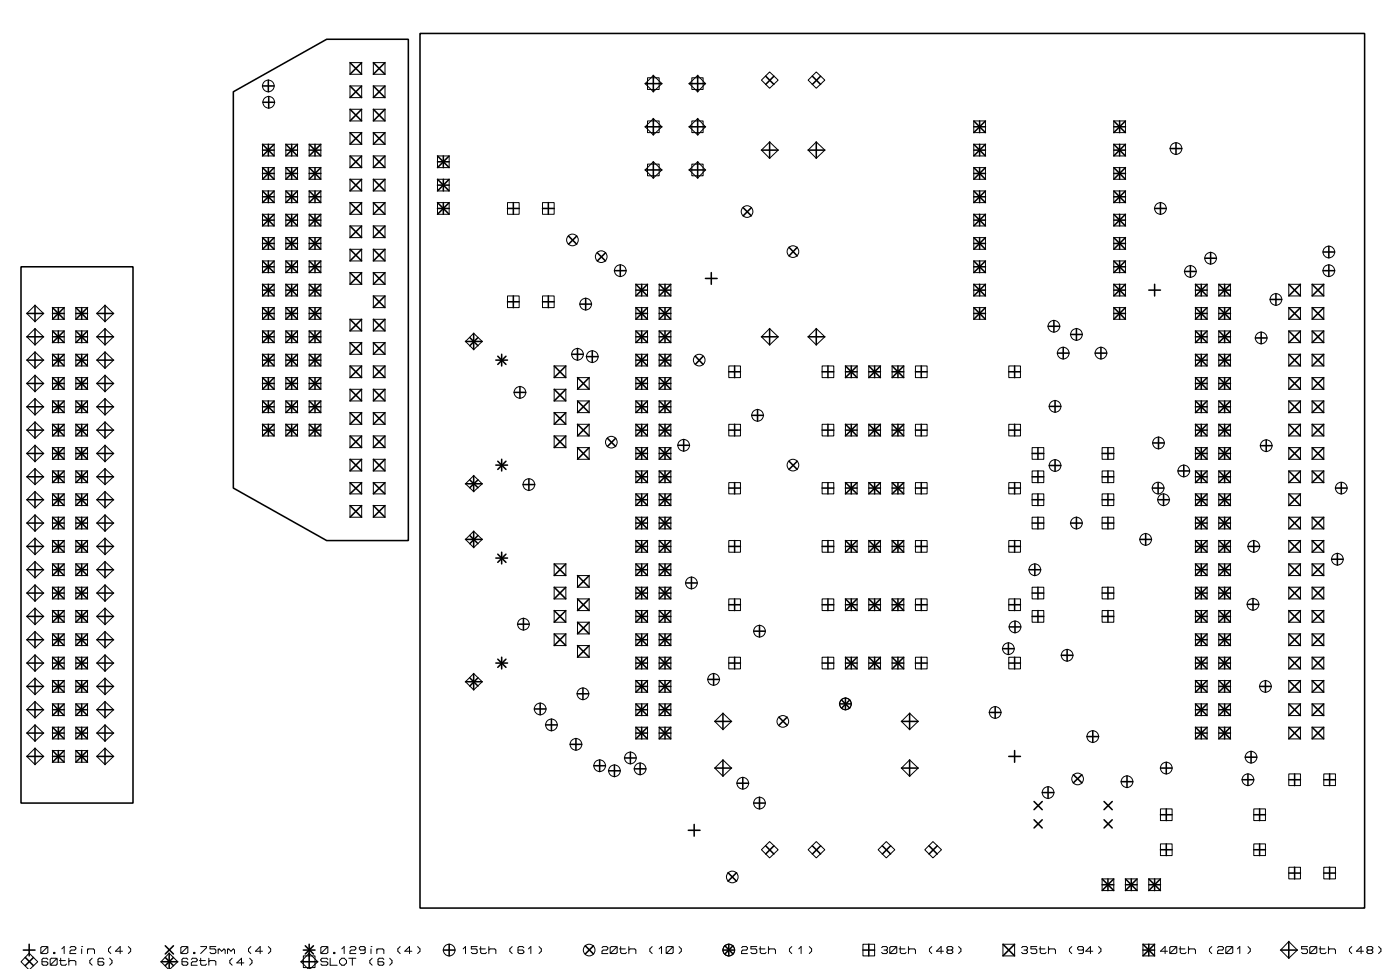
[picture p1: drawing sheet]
<svg xmlns="http://www.w3.org/2000/svg" width="152mm" height="105mm" viewBox="0 0 152 105" stroke-linecap="round" stroke-linejoin="round" font-family="sans-serif">
<g fill="none" stroke="#000" stroke-width=".11">
<path d="M28.6 15.7h1.2v1.3h-1.2zM28.6 18.2h1.2v1.3h-1.2zM31.1 15.7h1.3v1.3h-1.3zM31.1 18.2h1.3v1.3h-1.3zM33.7 15.7h1.2v1.3h-1.2zM33.7 18.2h1.2v1.3h-1.2zM38.1 19.5h1.3v1.3h-1.3zM38.1 17h1.3v1.2h-1.3zM38.1 14.4h1.3v1.3h-1.3zM38.1 11.9h1.3v1.3h-1.3zM38.1 9.4h1.3v1.2h-1.3zM38.1 6.8h1.3v1.3h-1.3z"/>
<path d="M40.6 19.5h1.3v1.3h-1.3zM40.6 17h1.3v1.2h-1.3zM40.6 14.4h1.3v1.3h-1.3zM40.6 11.9h1.3v1.3h-1.3zM40.6 9.4h1.3v1.2h-1.3zM40.6 6.8h1.3v1.3h-1.3zM47.6 19.5h1.3v1.3h-1.3zM47.6 17h1.3v1.2h-1.3zM70.2 13.8l.9-.9 1 .9-1 .9zM70.2 18.5l.9-.9 1 .9-1 .9zM70.2 9.1l.9-.9 1 .9-1 .9zM70.5 13.2h1.3v1.2h-1.3z"/>
<path d="M70.5 17.9h1.3v1.2h-1.3zM70.5 8.5h1.3v1.2h-1.3zM75 13.8l.9-.9 .9 .9-.9 .9zM75 18.5l.9-.9 .9 .9-.9 .9zM75 9.1l.9-.9 .9 .9-.9 .9zM75.3 13.2h1.2v1.2h-1.2zM75.3 17.9h1.2v1.2h-1.2zM75.3 8.5h1.2v1.2h-1.2zM82.9 8.7l.9-.9 .9 .9-.9 .9zM82.9 16.3l.9-.8 .9 .8-.9 .9zM88 8.7l.9-.9 .9 .9-.9 .9zM88 16.3l.9-.8 .9 .8-.9 .9z"/>
<path d="M106 18.2h1.3v1.3h-1.3zM106 15.7h1.3v1.3h-1.3zM106 13.2h1.3v1.2h-1.3zM121.2 18.2h1.3v1.3h-1.3zM121.2 15.7h1.3v1.3h-1.3zM121.2 13.2h1.3v1.2h-1.3zM2.9 39.2l.9-.9 .9 .9-.9 .9zM3.8 33.2l.9 .9-.9 .9-.9-.9zM3.8 35.8l.9 .9-.9 .8-.9-.8zM5.7 38.6h1.3v1.2h-1.3zM5.7 36h1.3v1.3h-1.3zM5.7 33.5h1.3v1.3h-1.3z"/>
<path d="M8.3 33.5h1.2v1.3h-1.2zM8.3 36h1.2v1.3h-1.2zM8.3 38.6h1.2v1.2h-1.2zM10.5 39.2l.9-.9 1 .9-1 .9zM11.4 33.2l1 .9-1 .9-.9-.9zM11.4 35.8l1 .9-1 .8-.9-.8zM28.6 20.8h1.2v1.3h-1.2zM28.6 23.3h1.2v1.3h-1.2zM28.6 25.9h1.2v1.2h-1.2zM28.6 28.4h1.2v1.3h-1.2zM28.6 30.9h1.2v1.3h-1.2zM28.6 33.5h1.2v1.3h-1.2z"/>
<path d="M28.6 36h1.2v1.3h-1.2zM28.6 38.6h1.2v1.2h-1.2zM31.1 20.8h1.3v1.3h-1.3zM31.1 23.3h1.3v1.3h-1.3zM31.1 25.9h1.3v1.2h-1.3zM31.1 28.4h1.3v1.3h-1.3zM31.1 30.9h1.3v1.3h-1.3zM31.1 33.5h1.3v1.3h-1.3zM31.1 36h1.3v1.3h-1.3zM31.1 38.6h1.3v1.2h-1.3zM33.7 20.8h1.2v1.3h-1.2zM33.7 23.3h1.2v1.3h-1.2z"/>
<path d="M33.7 25.9h1.2v1.2h-1.2zM33.7 28.4h1.2v1.3h-1.2zM33.7 30.9h1.2v1.3h-1.2zM33.7 33.5h1.2v1.3h-1.2zM33.7 36h1.2v1.3h-1.2zM33.7 38.6h1.2v1.2h-1.2zM38.1 39.8h1.3v1.3h-1.3zM38.1 37.3h1.3v1.3h-1.3zM38.1 34.8h1.3v1.2h-1.3zM38.1 29.7h1.3v1.2h-1.3zM38.1 27.1h1.3v1.3h-1.3zM38.1 24.6h1.3v1.3h-1.3z"/>
<path d="M38.1 22.1h1.3v1.2h-1.3zM40.6 39.8h1.3v1.3h-1.3zM40.6 37.3h1.3v1.3h-1.3zM40.6 34.8h1.3v1.2h-1.3zM40.6 32.2h1.3v1.3h-1.3zM40.6 29.7h1.3v1.2h-1.3zM40.6 27.1h1.3v1.3h-1.3zM40.6 24.6h1.3v1.3h-1.3zM40.6 22.1h1.3v1.2h-1.3zM47.6 22.1h1.3v1.2h-1.3zM50.7 37.2l.9-.9 .9 .9-.9 .9zM55.2 32.2h1.3v1.3h-1.3z"/>
<path d="M55.2 22.1h1.3v1.2h-1.3zM59.1 22.1h1.2v1.2h-1.2zM59.1 32.2h1.2v1.3h-1.2zM60.3 39.8h1.3v1.3h-1.3zM69.2 38.6h1.3v1.2h-1.3zM69.2 36h1.3v1.3h-1.3zM69.2 33.5h1.3v1.3h-1.3zM69.2 30.9h1.3v1.3h-1.3zM71.8 30.9h1.2v1.3h-1.2zM71.8 33.5h1.2v1.3h-1.2zM71.8 36h1.2v1.3h-1.2zM71.8 38.6h1.2v1.2h-1.2z"/>
<path d="M79.3 39.8h1.3v1.3h-1.3zM82.9 36.7l.9-.9 .9 .9-.9 .8zM88 36.7l.9-.9 .9 .9-.9 .8zM89.5 39.8h1.3v1.3h-1.3zM92 39.8h1.3v1.3h-1.3zM94.6 39.8h1.2v1.3h-1.2zM97.1 39.8h1.3v1.3h-1.3zM99.7 39.8h1.2v1.3h-1.2zM106 33.5h1.3v1.3h-1.3zM106 30.9h1.3v1.3h-1.3zM106 28.4h1.3v1.3h-1.3zM106 25.9h1.3v1.2h-1.3z"/>
<path d="M106 23.3h1.3v1.3h-1.3zM106 20.8h1.3v1.3h-1.3zM109.8 39.8h1.3v1.3h-1.3zM121.2 33.5h1.3v1.3h-1.3zM121.2 30.9h1.3v1.3h-1.3zM121.2 28.4h1.3v1.3h-1.3zM121.2 25.9h1.3v1.2h-1.3zM121.2 23.3h1.3v1.3h-1.3zM121.2 20.8h1.3v1.3h-1.3zM130.1 38.6h1.3v1.2h-1.3zM130.1 36h1.3v1.3h-1.3zM130.1 33.5h1.3v1.3h-1.3z"/>
<path d="M130.1 30.9h1.3v1.3h-1.3zM132.7 30.9h1.2v1.3h-1.2zM132.7 33.5h1.2v1.3h-1.2zM132.7 36h1.2v1.3h-1.2zM132.7 38.6h1.2v1.2h-1.2zM140.3 30.9h1.3v1.3h-1.3zM140.3 33.5h1.3v1.3h-1.3zM140.3 36h1.3v1.3h-1.3zM140.3 38.6h1.3v1.2h-1.3zM142.8 30.9h1.3v1.3h-1.3zM142.8 33.5h1.3v1.3h-1.3zM142.8 36h1.3v1.3h-1.3z"/>
<path d="M142.8 38.6h1.3v1.2h-1.3zM2.9 41.7l.9-.8 .9 .8-.9 .9zM2.9 56.9l.9-.9 .9 .9-.9 .9zM2.9 44.3l.9-.9 .9 .9-.9 .9zM2.9 46.8l.9-.9 .9 .9-.9 .9zM2.9 49.4l.9-.9 .9 .9-.9 .8zM2.9 51.9l.9-.9 .9 .9-.9 .8zM2.9 54.4l.9-.9 .9 .9-.9 .9zM2.9 59.5l.9-.9 .9 .9-.9 .9zM5.7 58.8h1.3v1.3h-1.3zM5.7 56.3h1.3v1.3h-1.3zM5.7 53.8h1.3v1.2h-1.3z"/>
<path d="M5.7 51.3h1.3v1.2h-1.3zM5.7 48.7h1.3v1.3h-1.3zM5.7 46.2h1.3v1.3h-1.3zM5.7 43.6h1.3v1.3h-1.3zM5.7 41.1h1.3v1.3h-1.3zM8.3 41.1h1.2v1.3h-1.2zM8.3 43.6h1.2v1.3h-1.2zM8.3 46.2h1.2v1.3h-1.2zM8.3 48.7h1.2v1.3h-1.2zM8.3 51.3h1.2v1.2h-1.2zM8.3 53.8h1.2v1.2h-1.2zM8.3 56.3h1.2v1.3h-1.2z"/>
<path d="M8.3 58.8h1.2v1.3h-1.2zM10.5 54.4l.9-.9 1 .9-1 .9zM10.5 56.9l.9-.9 1 .9-1 .9zM10.5 41.7l.9-.8 1 .8-1 .9zM10.5 44.3l.9-.9 1 .9-1 .9zM10.5 46.8l.9-.9 1 .9-1 .9zM10.5 49.4l.9-.9 1 .9-1 .8zM10.5 51.9l.9-.9 1 .9-1 .8zM10.5 59.5l.9-.9 1 .9-1 .9zM28.6 41.1h1.2v1.3h-1.2zM28.6 43.6h1.2v1.3h-1.2zM28.6 46.2h1.2v1.3h-1.2z"/>
<path d="M31.1 41.1h1.3v1.3h-1.3zM31.1 43.6h1.3v1.3h-1.3zM31.1 46.2h1.3v1.3h-1.3zM33.7 41.1h1.2v1.3h-1.2zM33.7 43.6h1.2v1.3h-1.2zM33.7 46.2h1.2v1.3h-1.2zM38.1 55h1.3v1.3h-1.3zM38.1 52.5h1.3v1.3h-1.3zM38.1 50h1.3v1.3h-1.3zM38.1 47.5h1.3v1.2h-1.3zM38.1 44.9h1.3v1.3h-1.3zM38.1 42.4h1.3v1.2h-1.3z"/>
<path d="M40.6 55h1.3v1.3h-1.3zM40.6 52.5h1.3v1.3h-1.3zM40.6 50h1.3v1.3h-1.3zM40.6 47.5h1.3v1.2h-1.3zM40.6 44.9h1.3v1.3h-1.3zM40.6 42.4h1.3v1.2h-1.3zM50.7 52.7l.9-.9 .9 .9-.9 .8zM50.7 58.7l.9-.9 .9 .9-.9 .9zM60.3 42.4h1.3v1.2h-1.3zM60.3 44.9h1.3v1.3h-1.3zM60.3 47.5h1.3v1.2h-1.3zM62.9 41.1h1.2v1.3h-1.2z"/>
<path d="M62.9 43.6h1.2v1.3h-1.2zM62.9 46.2h1.2v1.3h-1.2zM62.9 48.7h1.2v1.3h-1.2zM69.2 58.8h1.3v1.3h-1.3zM69.2 56.3h1.3v1.3h-1.3zM69.2 53.8h1.3v1.2h-1.3zM69.2 51.3h1.3v1.2h-1.3zM69.2 48.7h1.3v1.3h-1.3zM69.2 46.2h1.3v1.3h-1.3zM69.2 43.6h1.3v1.3h-1.3zM69.2 41.1h1.3v1.3h-1.3zM71.8 41.1h1.2v1.3h-1.2z"/>
<path d="M71.8 43.6h1.2v1.3h-1.2zM71.8 46.2h1.2v1.3h-1.2zM71.8 48.7h1.2v1.3h-1.2zM71.8 51.3h1.2v1.2h-1.2zM71.8 53.8h1.2v1.2h-1.2zM71.8 56.3h1.2v1.3h-1.2zM71.8 58.8h1.2v1.3h-1.2zM79.3 58.8h1.3v1.3h-1.3zM79.3 52.5h1.3v1.3h-1.3zM79.3 46.2h1.3v1.3h-1.3zM89.5 58.8h1.3v1.3h-1.3zM89.5 52.5h1.3v1.3h-1.3z"/>
<path d="M89.5 46.2h1.3v1.3h-1.3zM92 58.8h1.3v1.3h-1.3zM92 52.5h1.3v1.3h-1.3zM92 46.2h1.3v1.3h-1.3zM94.6 58.8h1.2v1.3h-1.2zM94.6 52.5h1.2v1.3h-1.2zM94.6 46.2h1.2v1.3h-1.2zM97.1 58.8h1.3v1.3h-1.3zM97.1 52.5h1.3v1.3h-1.3zM97.1 46.2h1.3v1.3h-1.3zM99.7 52.5h1.2v1.3h-1.2zM99.7 46.2h1.2v1.3h-1.2z"/>
<path d="M99.7 58.8h1.2v1.3h-1.2zM109.8 52.5h1.3v1.3h-1.3zM109.8 46.2h1.3v1.3h-1.3zM109.8 58.8h1.3v1.3h-1.3zM112.4 48.7h1.2v1.3h-1.2zM112.4 51.3h1.2v1.2h-1.2zM112.4 53.8h1.2v1.2h-1.2zM112.4 56.3h1.2v1.3h-1.2zM120 56.3h1.2v1.3h-1.2zM120 53.8h1.2v1.2h-1.2zM120 51.3h1.2v1.2h-1.2zM120 48.7h1.2v1.3h-1.2z"/>
<path d="M130.1 58.8h1.3v1.3h-1.3zM130.1 56.3h1.3v1.3h-1.3zM130.1 53.8h1.3v1.2h-1.3zM130.1 51.3h1.3v1.2h-1.3zM130.1 48.7h1.3v1.3h-1.3zM130.1 46.2h1.3v1.3h-1.3zM130.1 43.6h1.3v1.3h-1.3zM130.1 41.1h1.3v1.3h-1.3zM132.7 41.1h1.2v1.3h-1.2zM132.7 43.6h1.2v1.3h-1.2zM132.7 46.2h1.2v1.3h-1.2zM132.7 48.7h1.2v1.3h-1.2z"/>
<path d="M132.7 51.3h1.2v1.2h-1.2zM132.7 53.8h1.2v1.2h-1.2zM132.7 56.3h1.2v1.3h-1.2zM132.7 58.8h1.2v1.3h-1.2zM140.3 41.1h1.3v1.3h-1.3zM140.3 43.6h1.3v1.3h-1.3zM140.3 46.2h1.3v1.3h-1.3zM140.3 48.7h1.3v1.3h-1.3zM140.3 51.3h1.3v1.2h-1.3zM140.3 53.8h1.3v1.2h-1.3zM140.3 56.3h1.3v1.3h-1.3zM140.3 58.8h1.3v1.3h-1.3z"/>
<path d="M142.8 41.1h1.3v1.3h-1.3zM142.8 43.6h1.3v1.3h-1.3zM142.8 46.2h1.3v1.3h-1.3zM142.8 48.7h1.3v1.3h-1.3zM142.8 51.3h1.3v1.2h-1.3zM142.8 56.3h1.3v1.3h-1.3zM142.8 58.8h1.3v1.3h-1.3zM2.9 67.1l.9-.9 .9 .9-.9 .9zM2.9 69.6l.9-.9 .9 .9-.9 .9zM2.9 72.2l.9-.9 .9 .9-.9 .9zM2.9 74.7l.9-.9 .9 .9-.9 .9zM2.9 62l.9-.9 .9 .9-.9 .9z"/>
<path d="M2.9 64.6l.9-.9 .9 .9-.9 .8zM2.9 79.8l.9-.9 .9 .9-.9 .9zM2.9 77.3l.9-.9 .9 .9-.9 .8zM5.7 79.2h1.3v1.2h-1.3zM5.7 76.6h1.3v1.3h-1.3zM5.7 74.1h1.3v1.3h-1.3zM5.7 71.5h1.3v1.3h-1.3zM5.7 69h1.3v1.3h-1.3zM5.7 66.5h1.3v1.2h-1.3zM5.7 63.9h1.3v1.3h-1.3zM5.7 61.4h1.3v1.3h-1.3zM8.3 61.4h1.2v1.3h-1.2z"/>
<path d="M8.3 63.9h1.2v1.3h-1.2zM8.3 66.5h1.2v1.2h-1.2zM8.3 69h1.2v1.3h-1.2zM8.3 71.5h1.2v1.3h-1.2zM8.3 74.1h1.2v1.3h-1.2zM8.3 76.6h1.2v1.3h-1.2zM8.3 79.2h1.2v1.2h-1.2zM10.5 62l.9-.9 1 .9-1 .9zM10.5 64.6l.9-.9 1 .9-1 .8zM10.5 67.1l.9-.9 1 .9-1 .9zM10.5 69.6l.9-.9 1 .9-1 .9zM10.5 72.2l.9-.9 1 .9-1 .9z"/>
<path d="M10.5 74.7l.9-.9 1 .9-1 .9zM10.5 77.3l.9-.9 1 .9-1 .8zM10.5 79.8l.9-.9 1 .9-1 .9zM50.7 74.2l.9-.9 .9 .9-.9 .9zM60.3 61.4h1.3v1.3h-1.3zM60.3 63.9h1.3v1.3h-1.3zM60.3 66.5h1.3v1.2h-1.3zM60.3 69h1.3v1.3h-1.3zM62.9 62.7h1.2v1.2h-1.2zM62.9 65.2h1.2v1.3h-1.2zM62.9 67.7h1.2v1.3h-1.2zM62.9 70.3h1.2v1.2h-1.2z"/>
<path d="M69.2 79.2h1.3v1.2h-1.3zM69.2 76.6h1.3v1.3h-1.3zM69.2 74.1h1.3v1.3h-1.3zM69.2 71.5h1.3v1.3h-1.3zM69.2 69h1.3v1.3h-1.3zM69.2 66.5h1.3v1.2h-1.3zM69.2 63.9h1.3v1.3h-1.3zM69.2 61.4h1.3v1.3h-1.3zM71.8 61.4h1.2v1.3h-1.2zM71.8 63.9h1.2v1.3h-1.2zM71.8 66.5h1.2v1.2h-1.2zM71.8 69h1.2v1.3h-1.2z"/>
<path d="M71.8 71.5h1.2v1.3h-1.2zM71.8 74.1h1.2v1.3h-1.2zM71.8 76.6h1.2v1.3h-1.2zM71.8 79.2h1.2v1.2h-1.2zM77.8 78.5l.9-.9 .9 .9-.9 .9zM79.3 71.5h1.3v1.3h-1.3zM79.3 65.2h1.3v1.3h-1.3zM89.5 71.5h1.3v1.3h-1.3zM89.5 65.2h1.3v1.3h-1.3zM92 71.5h1.3v1.3h-1.3zM92 65.2h1.3v1.3h-1.3zM94.6 71.5h1.2v1.3h-1.2z"/>
<path d="M94.6 65.2h1.2v1.3h-1.2zM97.1 71.5h1.3v1.3h-1.3zM97.1 65.2h1.3v1.3h-1.3zM98.1 78.5l.9-.9 .9 .9-.9 .9zM99.7 71.5h1.2v1.3h-1.2zM99.7 65.2h1.2v1.3h-1.2zM109.8 71.5h1.3v1.3h-1.3zM109.8 65.2h1.3v1.3h-1.3zM112.4 63.9h1.2v1.3h-1.2zM112.4 66.5h1.2v1.2h-1.2zM120 66.5h1.2v1.2h-1.2zM120 63.9h1.2v1.3h-1.2z"/>
<path d="M130.1 79.2h1.3v1.2h-1.3zM130.1 76.6h1.3v1.3h-1.3zM130.1 74.1h1.3v1.3h-1.3zM130.1 71.5h1.3v1.3h-1.3zM130.1 69h1.3v1.3h-1.3zM130.1 66.5h1.3v1.2h-1.3zM130.1 63.9h1.3v1.3h-1.3zM130.1 61.4h1.3v1.3h-1.3zM132.7 61.4h1.2v1.3h-1.2zM132.7 63.9h1.2v1.3h-1.2zM132.7 66.5h1.2v1.2h-1.2zM132.7 69h1.2v1.3h-1.2z"/>
<path d="M132.7 71.5h1.2v1.3h-1.2zM132.7 74.1h1.2v1.3h-1.2zM132.7 76.6h1.2v1.3h-1.2zM132.7 79.2h1.2v1.2h-1.2zM140.3 61.4h1.3v1.3h-1.3zM140.3 63.9h1.3v1.3h-1.3zM140.3 66.5h1.3v1.2h-1.3zM140.3 69h1.3v1.3h-1.3zM140.3 71.5h1.3v1.3h-1.3zM140.3 74.1h1.3v1.3h-1.3zM140.3 76.6h1.3v1.3h-1.3zM140.3 79.2h1.3v1.2h-1.3z"/>
<path d="M142.8 61.4h1.3v1.3h-1.3zM142.8 63.9h1.3v1.3h-1.3zM142.8 66.5h1.3v1.2h-1.3zM142.8 69h1.3v1.3h-1.3zM142.8 71.5h1.3v1.3h-1.3zM142.8 74.1h1.3v1.3h-1.3zM142.8 76.6h1.3v1.3h-1.3zM142.8 79.2h1.3v1.2h-1.3zM2.9 82.3l.9-.9 .9 .9-.9 .9zM5.7 81.7h1.3v1.3h-1.3zM8.3 81.7h1.2v1.3h-1.2zM10.5 82.3l.9-.9 1 .9-1 .9z"/>
<path d="M77.8 83.6l.9-.9 .9 .9-.9 .9zM82.9 92.5l.9-.9 .9 .9-.9 .9zM88 92.5l.9-.9 .9 .9-.9 .9zM95.6 92.5l.9-.9 .9 .9-.9 .9zM98.1 83.6l.9-.9 .9 .9-.9 .9zM100.7 92.5l.9-.9 .9 .9-.9 .9zM120 95.7h1.2v1.2h-1.2zM122.5 95.7h1.3v1.2h-1.3zM125.1 95.7h1.2v1.2h-1.2zM126.3 88.1h1.3v1.2h-1.3zM126.3 91.9h1.3v1.2h-1.3zM136.5 88.1h1.3v1.2h-1.3z"/>
<path d="M136.5 91.9h1.3v1.2h-1.3zM140.3 84.2h1.3v1.3h-1.3zM140.3 94.4h1.3v1.3h-1.3zM144.1 84.2h1.3v1.3h-1.3zM144.1 94.4h1.3v1.3h-1.3zM3.1 105.5l-.8-.8 .9-.9 .9 .9-.9 .8M4.4 103.2l.2-.2h.5l.1 .2v.5l-.1 .1h-.5l-.2-.1zM5.2 104.4l-.1-.1h-.4l-.1 .1v.5l.1 .2h.4l.1-.2-.1-.2h-.5M5.2 103l-.8 .8M5.5 104.4l.1-.1h.5l.1 .1v.5l-.1 .2h-.5l-.1-.2zM5.8 103.7h.2v.1h-.2zM6.2 104.3l-.7 .8"/>
<path d="M6.5 104.6h.6M6.6 104.3v.6l.1 .2h.4l.1-.2M6.7 103.3l.3-.3v.8M7.5 104.7l.1-.1h.5l.2 .1v.4M7.5 104.3v.8M7.6 103.2l.1-.2h.4l.2 .2-.2 .2h-.4l-.1 .1v.3h.7M8.9 103h.1M8.9 103.3v.5M9.5 103.3v.5M9.5 103.4l.2-.1h.5l.1 .1v.4M10 104.3l-.2 .3v.2l.2 .3M11.3 104.4l-.1-.1h-.4l-.1 .1v.5l.1 .2h.4l.1-.2-.1-.2h-.5"/>
<path d="M11.9 104.3l.3 .3v.2l-.3 .3M12.1 103l-.3 .3v.2l.3 .3M13.3 103.5h-.7l.5-.5v.8M14 103l.2 .3v.2l-.2 .3M18.4 105.5l-.9-.8 .9-.9 .9 .9-.8 .8M19.7 103.2l.1-.2h.5l.1 .2v.5l-.1 .1h-.5l-.1-.1zM20.4 104.4l-.1-.1h-.4l-.1 .1v.5l.1 .2h.4l.1-.2-.1-.2h-.5M20.4 103l-.7 .8M20.8 104.4l.2-.1h.3l.2 .1-.2 .3h-.3l-.2 .1v.3h.7M21.1 103.7h.1v.1h-.1zM21.7 104.6h.7M21.8 103h.7v.2l-.7 .6"/>
<path d="M21.8 104.3v.6l.2 .2h.4l.1-.2M22.7 104.7l.2-.1h.5l.1 .1v.4M22.7 104.3v.8M23.5 103h-.6v.3h.5l.1 .1v.3l-.1 .1h-.4l-.1-.1M23.7 103.4l.2-.1 .2 .2 .3-.2 .1 .1v.4M23.7 103.3v.5M24.8 103.3v.5M24.8 103.4l.1-.1 .2 .2 .3-.2 .1 .1v.4M25.3 104.3l-.3 .3v.2l.3 .3M26.5 104.8h-.7l.5-.5v.8M27.2 104.3l.2 .3v.2l-.2 .3M27.3 103l-.2 .3v.2l.2 .3"/>
<path d="M28.6 103.5h-.8l.5-.5v.8M29.2 103l.3 .3v.2l-.3 .3M33 104.1h1.3v1.2h-1.3zM33.6 105.5l-.8-.8 .9-.9 .9 .9-.9 .8M35.1 103h.5l.1 .2v.5l-.1 .1h-.5l-.2-.1v-.5zM35.7 104.4l-.1-.1h-.5l-.2 .1 .2 .3h.5l.1 .2-.1 .2h-.5l-.2-.2M35.7 103l-.8 .8M35.9 104.3v.8h.8M36.3 103.7h.1v.1h-.1zM37.2 103.3l.3-.3v.8M37.2 104.3h.3l.2 .3v.2l-.2 .3h-.3l-.2-.3v-.2zM38 104.3h.7"/>
<path d="M38.1 103.2l.1-.2h.4l.1 .2-.1 .2h-.4l-.1 .1v.3h.6M38.4 104.3v.8M39.8 103.3l-.2 .1h-.4l-.1-.2 .1-.2h.4l.2 .2v.5l-.2 .1h-.4M40.4 103h.1M40.4 103.3v.5M40.5 104.3l-.2 .3v.2l.2 .3M41 103.4l.1-.1h.6l.1 .1v.4M41 103.3v.5M41.8 104.4l-.1-.1h-.4l-.2 .1v.5l.2 .2h.4l.1-.2-.1-.2h-.6M42.4 104.3l.3 .3v.2l-.3 .3M43.6 103l-.3 .3v.2l.3 .3M44.8 103.5h-.7l.5-.5v.8"/>
<path d="M45.5 103l.2 .3v.2l-.2 .3M50.4 103.3l.3-.3v.8M51.9 103h-.6v.3h.5l.1 .1v.3l-.1 .1h-.4l-.1-.1M52.2 103.3h.6M52.3 103v.7l.2 .1h.3l.2-.1M53.2 103.4l.1-.1h.5l.2 .1v.4M53.2 103v.8M55.8 103l-.3 .3v.2l.3 .3M57 103.2l-.1-.2h-.4l-.1 .2v.5l.1 .1h.4l.1-.1-.1-.3h-.5M57.5 103.3l.3-.3v.8M58.7 103l.2 .3v.2l-.2 .3M65.5 103.2l.2-.2h.3l.2 .3-.2 .1h-.3l-.2 .1v.3h.7"/>
<path d="M66.5 103h.6l.1 .2v.5l-.1 .1h-.6l-.1-.1v-.5zM67.2 103l-.8 .8M67.4 103.3h.7M67.6 103v.7l.1 .1h.4l.1-.1M68.5 103.4l.1-.1h.5l.1 .1v.4M68.5 103v.8M71 103l-.3 .3v.2l.3 .3M71.8 103.3l.2-.3v.8M72.6 103h.6l.1 .2v.5l-.1 .1h-.6l-.1-.1v-.5zM73.3 103l-.8 .8M73.9 103l.3 .3v.2l-.3 .3M80.7 103.2l.2-.2h.3l.2 .2-.2 .2h-.3l-.2 .1v.3h.7"/>
<path d="M82.4 103h-.7v.3h.6l.1 .1v.3l-.1 .1h-.4l-.2-.1M82.6 103.3h.7M82.8 103v.7l.1 .1h.4l.1-.1M83.7 103.4l.1-.1h.5l.1 .1v.4M83.7 103v.8M86.2 103l-.3 .3v.2l.3 .3M87 103.3l.2-.3v.8M88.1 103l.2 .3v.2l-.2 .3M93.9 102.8h1.3v1.3h-1.3zM96 103.2l.1-.2h.4l.1 .2-.1 .2M96.2 103.4h.3M96.5 103.4l.1 .1-.1 .3h-.4l-.1-.1"/>
<path d="M97 103h.5l.1 .2v.5l-.1 .1h-.5l-.1-.1v-.5zM97.6 103l-.7 .8M97.9 103.3h.6M98 103v.7l.1 .1h.4l.1-.1M98.9 103.4l.1-.1h.5l.2 .1v.4M98.9 103v.8M101.4 103l-.2 .3v.2l.2 .3M102.7 103.5h-.8l.5-.5v.8M103.2 103.4l-.1-.1 .1-.3h.4l.1 .2-.1 .2M103.2 103.4l-.1 .1 .1 .3h.4l.1-.1-.1-.3M103.2 103.4h.4M104.4 103l.2 .3v.2l-.2 .3"/>
<path d="M109.2 102.8h1.2v1.3h-1.2zM111.2 103.2l.1-.2h.4l.1 .2-.1 .2M111.5 103.4h.2M111.7 103.4l.1 .1-.1 .3h-.4l-.1-.1M112.9 103h-.7v.3h.5l.2 .1v.3l-.2 .1h-.3l-.2-.1M113.1 103.3h.6M113.2 103v.7l.2 .1h.3l.2-.1M114.1 103.4l.2-.1h.5l.1 .1v.4M114.1 103v.8M116.7 103l-.3 .3v.2l.3 .3M117.9 103.3l-.1 .1h-.4l-.1-.1 .1-.3h.4l.1 .2v.5l-.1 .1h-.4M119 103.5h-.8l.5-.5v.8"/>
<path d="M119.6 103l.2 .3v.2l-.2 .3M124.4 102.8h1.3v1.3h-1.3zM127.1 103.5h-.8l.5-.5v.8M127.5 103h.5l.1 .2v.5l-.1 .1h-.5l-.2-.1v-.5zM128.1 103l-.8 .8M128.4 103.3h.6M128.5 103v.7l.1 .1h.4l.1-.1M129.4 103.4l.1-.1h.5l.1 .1v.4M129.4 103v.8M131.9 103l-.2 .3v.2l.2 .3M132.5 103.2l.2-.2h.4l.1 .2-.1 .2h-.4l-.2 .1v.3h.7M133.6 103h.5l.1 .2v.5l-.1 .1h-.5l-.2-.1v-.5z"/>
<path d="M134.2 103l-.8 .8M134.7 103.3l.3-.3v.8M135.8 103l.3 .3v.2l-.3 .3M140.3 102.5l.9 .9-.9 .9-.9-.9zM142.3 103h-.6v.3h.5l.1 .1v.3l-.1 .1h-.4l-.1-.1M142.7 103h.5l.1 .2v.5l-.1 .1h-.5l-.1-.1v-.5zM143.3 103l-.7 .8M143.6 103.3h.6M143.7 103v.7l.1 .1h.4l.2-.1M144.6 103.4l.1-.1h.5l.2 .1v.4M144.6 103v.8M147.2 103l-.3 .3v.2l.3 .3"/>
<path d="M148.4 103.5h-.7l.5-.5v.8M148.9 103.4l-.1-.1 .1-.3h.4l.1 .2-.1 .2M148.9 103.4l-.1 .1 .1 .3h.4l.1-.1-.1-.3M148.9 103.4h.4M150.1 103l.2 .3v.2l-.2 .3"/>
<circle cx="29.2" cy="9.4" r=".64"/>
<circle cx="29.3" cy="11.1" r=".64"/>
<circle cx="128" cy="16.2" r=".64"/>
<circle cx="62.3" cy="26.1" r=".64"/>
<circle cx="62.9" cy="38.6" r=".64"/>
<circle cx="63.8" cy="33.1" r=".64"/>
<circle cx="64.5" cy="38.8" r=".64"/>
<circle cx="65.4" cy="27.9" r=".64"/>
<circle cx="67.5" cy="29.5" r=".64"/>
<circle cx="76.1" cy="39.2" r=".64"/>
<circle cx="81.3" cy="23" r=".64"/>
<circle cx="86.3" cy="27.4" r=".64"/>
<circle cx="114.7" cy="35.5" r=".64"/>
<circle cx="115.7" cy="38.4" r=".64"/>
<circle cx="117.2" cy="36.4" r=".64"/>
<circle cx="119.8" cy="38.4" r=".64"/>
<circle cx="126.3" cy="22.7" r=".64"/>
<circle cx="129.6" cy="29.5" r=".64"/>
<circle cx="131.8" cy="28.1" r=".64"/>
<circle cx="137.3" cy="36.8" r=".64"/>
<circle cx="138.9" cy="32.6" r=".64"/>
<circle cx="144.7" cy="29.5" r=".64"/>
<circle cx="144.7" cy="27.4" r=".64"/>
<circle cx="56.6" cy="42.7" r=".64"/>
<circle cx="57.6" cy="52.7" r=".64"/>
<circle cx="66.5" cy="48.1" r=".64"/>
<circle cx="74.4" cy="48.5" r=".64"/>
<circle cx="82.5" cy="45.2" r=".64"/>
<circle cx="86.3" cy="50.6" r=".64"/>
<circle cx="114.9" cy="50.7" r=".64"/>
<circle cx="114.9" cy="44.2" r=".64"/>
<circle cx="117.2" cy="56.9" r=".64"/>
<circle cx="124.7" cy="58.7" r=".64"/>
<circle cx="126.1" cy="53.1" r=".64"/>
<circle cx="126.1" cy="48.2" r=".64"/>
<circle cx="126.7" cy="54.4" r=".64"/>
<circle cx="128.9" cy="51.3" r=".64"/>
<circle cx="136.5" cy="59.5" r=".64"/>
<circle cx="137.8" cy="48.5" r=".64"/>
<circle cx="146" cy="53.1" r=".64"/>
<circle cx="57" cy="67.9" r=".64"/>
<circle cx="58.8" cy="77.2" r=".64"/>
<circle cx="60" cy="78.9" r=".64"/>
<circle cx="63.5" cy="75.5" r=".64"/>
<circle cx="75.3" cy="63.5" r=".64"/>
<circle cx="77.7" cy="74" r=".64"/>
<circle cx="82.7" cy="68.7" r=".64"/>
<circle cx="85.2" cy="78.5" r=".64"/>
<circle cx="92" cy="76.6" r=".64"/>
<circle cx="108.3" cy="77.6" r=".64"/>
<circle cx="109.8" cy="70.6" r=".64"/>
<circle cx="110.5" cy="68.2" r=".64"/>
<circle cx="112.6" cy="62" r=".64"/>
<circle cx="116.2" cy="71.3" r=".64"/>
<circle cx="136.4" cy="65.8" r=".64"/>
<circle cx="137.8" cy="74.7" r=".64"/>
<circle cx="145.6" cy="60.9" r=".64"/>
<circle cx="62.7" cy="81" r=".64"/>
<circle cx="65.3" cy="83.4" r=".64"/>
<circle cx="66.9" cy="83.9" r=".64"/>
<circle cx="68.6" cy="82.5" r=".64"/>
<circle cx="69.7" cy="83.7" r=".64"/>
<circle cx="79.7" cy="95.5" r=".64"/>
<circle cx="80.9" cy="85.3" r=".64"/>
<circle cx="82.7" cy="87.4" r=".64"/>
<circle cx="114.1" cy="86.3" r=".64"/>
<circle cx="117.3" cy="84.8" r=".64"/>
<circle cx="119" cy="80.2" r=".64"/>
<circle cx="122.7" cy="85.1" r=".64"/>
<circle cx="127" cy="83.6" r=".64"/>
<circle cx="135.8" cy="84.9" r=".64"/>
<circle cx="136.2" cy="82.4" r=".64"/>
<circle cx="48.9" cy="103.4" r=".64"/>
<circle cx="64.1" cy="103.4" r=".64"/>
<circle cx="79.3" cy="103.4" r=".64"/>
</g>
<g fill="none" stroke="#000" stroke-width=".17">
<path d="M25.4 10l10.2-5.7h8.8v54.5h-8.8l-10.2-5.7zM28.6 9.4h1.2M28.6 16.3h1.2M28.6 15.7l1.2 1.3M28.6 18.9h1.2M28.6 18.2l1.2 1.3M28.6 11.1h1.3M29.2 8.7v1.3M29.2 15.7v1.3M29.2 18.2v1.3M29.3 10.5v1.3M29.8 15.7l-1.2 1.3"/>
<path d="M29.8 18.2l-1.2 1.3M31.1 16.3h1.3M31.1 18.2l1.3 1.3M31.1 18.9h1.3M31.1 15.7l1.3 1.3M31.7 15.7v1.3M31.7 18.2v1.3M32.4 18.2l-1.3 1.3M32.4 15.7l-1.3 1.3M33.7 16.3h1.2M33.7 18.9h1.2M33.7 15.7l1.2 1.3"/>
<path d="M33.7 18.2l1.2 1.3M34.3 15.7v1.3M34.3 18.2v1.3M34.9 18.2l-1.2 1.3M34.9 15.7l-1.2 1.3M38.1 19.5l1.3 1.3M38.1 17l1.3 1.2M38.1 14.4l1.3 1.3M38.1 11.9l1.3 1.3M38.1 9.4l1.3 1.2M38.1 6.8l1.3 1.3M39.4 19.5l-1.3 1.3"/>
<path d="M39.4 17l-1.3 1.2M39.4 14.4l-1.3 1.3M39.4 11.9l-1.3 1.3M39.4 9.4l-1.3 1.2M39.4 6.8l-1.3 1.3M40.6 19.5l1.3 1.3M40.6 17l1.3 1.2M40.6 14.4l1.3 1.3M40.6 11.9l1.3 1.3M40.6 9.4l1.3 1.2M40.6 6.8l1.3 1.3M41.9 19.5l-1.3 1.3"/>
<path d="M41.9 17l-1.3 1.2M41.9 14.4l-1.3 1.3M41.9 11.9l-1.3 1.3M41.9 9.4l-1.3 1.2M41.9 6.8l-1.3 1.3M45.7 3.6h102.8v95.2h-102.8zM47.6 19.5l1.3 1.3M47.6 17.6h1.3M47.6 17l1.3 1.2M48.3 17v1.2M48.3 19.5v1.3M48.9 17l-1.3 1.2"/>
<path d="M48.9 19.5l-1.3 1.3M70.2 13.8h1.9M70.2 18.5h1.9M70.2 9.1h1.9M71.1 8.2v1.8M71.1 12.9v1.8M71.1 17.6v1.8M75 13.8h1.8M75 18.5h1.8M75 9.1h1.8M75.9 8.2v1.8M75.9 12.9v1.8"/>
<path d="M75.9 17.6v1.8M82.9 16.3h1.8M83.4 8.3l.8 .9M83.8 15.5v1.7M84.2 8.3l-.8 .9M88 16.3h1.8M88.4 8.3l.9 .9M88.9 15.5v1.7M89.3 8.3l-.9 .9M106 16.3h1.3M106 18.9h1.3M106 13.8h1.3"/>
<path d="M106 18.2l1.3 1.3M106 15.7l1.3 1.3M106 13.2l1.3 1.2M106.6 13.2v1.2M106.6 15.7v1.3M106.6 18.2v1.3M107.3 15.7l-1.3 1.3M107.3 18.2l-1.3 1.3M107.3 13.2l-1.3 1.2M121.2 16.3h1.3M121.2 18.9h1.3M121.2 13.8h1.3"/>
<path d="M121.2 18.2l1.3 1.3M121.2 15.7l1.3 1.3M121.2 13.2l1.3 1.2M121.9 13.2v1.2M121.9 15.7v1.3M121.9 18.2v1.3M122.5 18.2l-1.3 1.3M122.5 15.7l-1.3 1.3M122.5 13.2l-1.3 1.2M127.4 16.2h1.3M128 15.5v1.3M2.3 29h12.2v58.4h-12.2z"/>
<path d="M2.9 39.2h1.8M2.9 36.7h1.8M2.9 34.1h1.8M3.8 33.2v1.8M3.8 35.8v1.7M3.8 38.3v1.8M5.7 39.2h1.3M5.7 38.6l1.3 1.2M5.7 36.7h1.3M5.7 36l1.3 1.3M5.7 34.1h1.3M5.7 33.5l1.3 1.3"/>
<path d="M6.3 33.5v1.3M6.3 36v1.3M6.3 38.6v1.2M7 38.6l-1.3 1.2M7 36l-1.3 1.3M7 33.5l-1.3 1.3M8.3 39.2h1.2M8.3 36.7h1.2M8.3 38.6l1.2 1.2M8.3 34.1h1.2M8.3 36l1.2 1.3M8.3 33.5l1.2 1.3"/>
<path d="M8.9 33.5v1.3M8.9 36v1.3M8.9 38.6v1.2M9.5 38.6l-1.2 1.2M9.5 33.5l-1.2 1.3M9.5 36l-1.2 1.3M10.5 39.2h1.9M10.5 36.7h1.9M10.5 34.1h1.9M11.4 33.2v1.8M11.4 35.8v1.7M11.4 38.3v1.8"/>
<path d="M28.6 39.2h1.2M28.6 36.7h1.2M28.6 34.1h1.2M28.6 21.4h1.2M28.6 20.8l1.2 1.3M28.6 24h1.2M28.6 23.3l1.2 1.3M28.6 26.5h1.2M28.6 25.9l1.2 1.2M28.6 29h1.2M28.6 28.4l1.2 1.3M28.6 31.6h1.2"/>
<path d="M28.6 30.9l1.2 1.3M28.6 33.5l1.2 1.3M28.6 36l1.2 1.3M28.6 38.6l1.2 1.2M29.2 20.8v1.3M29.2 23.3v1.3M29.2 25.9v1.2M29.2 28.4v1.3M29.2 30.9v1.3M29.2 33.5v1.3M29.2 36v1.3M29.2 38.6v1.2"/>
<path d="M29.8 28.4l-1.2 1.3M29.8 25.9l-1.2 1.2M29.8 23.3l-1.2 1.3M29.8 20.8l-1.2 1.3M29.8 30.9l-1.2 1.3M29.8 33.5l-1.2 1.3M29.8 36l-1.2 1.3M29.8 38.6l-1.2 1.2M31.1 39.2h1.3M31.1 36.7h1.3M31.1 34.1h1.3M31.1 20.8l1.3 1.3"/>
<path d="M31.1 21.4h1.3M31.1 23.3l1.3 1.3M31.1 24h1.3M31.1 25.9l1.3 1.2M31.1 26.5h1.3M31.1 28.4l1.3 1.3M31.1 29h1.3M31.1 30.9l1.3 1.3M31.1 31.6h1.3M31.1 33.5l1.3 1.3M31.1 36l1.3 1.3M31.1 38.6l1.3 1.2"/>
<path d="M31.7 20.8v1.3M31.7 23.3v1.3M31.7 25.9v1.2M31.7 28.4v1.3M31.7 30.9v1.3M31.7 33.5v1.3M31.7 36v1.3M31.7 38.6v1.2M32.4 25.9l-1.3 1.2M32.4 23.3l-1.3 1.3M32.4 20.8l-1.3 1.3M32.4 28.4l-1.3 1.3"/>
<path d="M32.4 30.9l-1.3 1.3M32.4 33.5l-1.3 1.3M32.4 36l-1.3 1.3M32.4 38.6l-1.3 1.2M33.7 39.2h1.2M33.7 36.7h1.2M33.7 34.1h1.2M33.7 23.3l1.2 1.3M33.7 21.4h1.2M33.7 25.9l1.2 1.2M33.7 24h1.2M33.7 28.4l1.2 1.3"/>
<path d="M33.7 26.5h1.2M33.7 30.9l1.2 1.3M33.7 29h1.2M33.7 33.5l1.2 1.3M33.7 31.6h1.2M33.7 36l1.2 1.3M33.7 38.6l1.2 1.2M33.7 20.8l1.2 1.3M34.3 20.8v1.3M34.3 23.3v1.3M34.3 25.9v1.2M34.3 28.4v1.3"/>
<path d="M34.3 30.9v1.3M34.3 33.5v1.3M34.3 36v1.3M34.3 38.6v1.2M34.9 23.3l-1.2 1.3M34.9 20.8l-1.2 1.3M34.9 25.9l-1.2 1.2M34.9 28.4l-1.2 1.3M34.9 30.9l-1.2 1.3M34.9 33.5l-1.2 1.3M34.9 36l-1.2 1.3M34.9 38.6l-1.2 1.2"/>
<path d="M38.1 39.8l1.3 1.3M38.1 37.3l1.3 1.3M38.1 34.8l1.3 1.2M38.1 29.7l1.3 1.2M38.1 27.1l1.3 1.3M38.1 24.6l1.3 1.3M38.1 22.1l1.3 1.2M39.4 39.8l-1.3 1.3M39.4 37.3l-1.3 1.3M39.4 34.8l-1.3 1.2M39.4 29.7l-1.3 1.2M39.4 27.1l-1.3 1.3"/>
<path d="M39.4 24.6l-1.3 1.3M39.4 22.1l-1.3 1.2M40.6 39.8l1.3 1.3M40.6 37.3l1.3 1.3M40.6 34.8l1.3 1.2M40.6 32.2l1.3 1.3M40.6 29.7l1.3 1.2M40.6 27.1l1.3 1.3M40.6 24.6l1.3 1.3M40.6 22.1l1.3 1.2M41.9 39.8l-1.3 1.3M41.9 37.3l-1.3 1.3"/>
<path d="M41.9 34.8l-1.3 1.2M41.9 32.2l-1.3 1.3M41.9 29.7l-1.3 1.2M41.9 27.1l-1.3 1.3M41.9 24.6l-1.3 1.3M41.9 22.1l-1.3 1.2M47.6 22.7h1.3M47.6 22.1l1.3 1.2M47.6 20.2h1.3M48.3 22.1v1.2M48.9 22.1l-1.3 1.2M50.7 37.2h1.8"/>
<path d="M51.1 36.7l.9 .9M51.6 36.3v1.8M52 36.7l-.9 .9M54 39.2h1.2M54.2 38.8l.9 .9M54.6 38.6v1.2M55.1 38.8l-.9 .9M55.2 22.7h1.3M55.2 32.9h1.3M55.9 22.1v1.2M55.9 32.2v1.3M59.1 22.7h1.2"/>
<path d="M59.1 32.9h1.2M59.7 22.1v1.2M59.7 32.2v1.3M60.3 39.8l1.3 1.3M61.6 39.8l-1.3 1.3M61.9 25.7l.9 .9M62.2 38.6h1.3M62.8 25.7l-.9 .9M62.9 37.9v1.3M63.1 33.1h1.3M63.8 32.5v1.2M63.8 38.8h1.3"/>
<path d="M64.5 38.2v1.3M65 27.5l.9 .9M65.9 27.5l-.9 .9M66.9 29.5h1.3M67.5 28.8v1.3M69.2 39.2h1.3M69.2 36.7h1.3M69.2 34.1h1.3M69.2 31.6h1.3M69.2 38.6l1.3 1.2M69.2 36l1.3 1.3M69.2 33.5l1.3 1.3"/>
<path d="M69.2 30.9l1.3 1.3M69.8 30.9v1.3M69.8 33.5v1.3M69.8 36v1.3M69.8 38.6v1.2M70.5 38.6l-1.3 1.2M70.5 36l-1.3 1.3M70.5 33.5l-1.3 1.3M70.5 30.9l-1.3 1.3M71.8 39.2h1.2M71.8 36.7h1.2M71.8 34.1h1.2"/>
<path d="M71.8 31.6h1.2M71.8 38.6l1.2 1.2M71.8 36l1.2 1.3M71.8 33.5l1.2 1.3M71.8 30.9l1.2 1.3M72.4 30.9v1.3M72.4 33.5v1.3M72.4 36v1.3M72.4 38.6v1.2M73 38.6l-1.2 1.2M73 33.5l-1.2 1.3M73 30.9l-1.2 1.3"/>
<path d="M73 36l-1.2 1.3M75.7 38.8l.8 .9M76.5 38.8l-.8 .9M76.8 30.3h1.3M77.4 29.7v1.2M80 39.8v1.3M80.9 22.6l.9 .9M81.8 22.6l-.9 .9M82.9 36.7h1.8M83.8 35.8v1.7M85.9 26.9l.9 1M86.8 26.9l-.9 1"/>
<path d="M88 36.7h1.8M88.9 35.8v1.7M90.1 39.8v1.3M92 39.8l1.3 1.3M92.7 39.8v1.3M93.3 39.8l-1.3 1.3M94.6 39.8l1.2 1.3M95.2 39.8v1.3M95.8 39.8l-1.2 1.3M97.1 39.8l1.3 1.3M97.7 39.8v1.3M98.4 39.8l-1.3 1.3"/>
<path d="M100.3 39.8v1.3M106 34.1h1.3M106 21.4h1.3M106 24h1.3M106 26.5h1.3M106 29h1.3M106 31.6h1.3M106 33.5l1.3 1.3M106 30.9l1.3 1.3M106 28.4l1.3 1.3M106 25.9l1.3 1.2M106 23.3l1.3 1.3"/>
<path d="M106 20.8l1.3 1.3M106.6 20.8v1.3M106.6 23.3v1.3M106.6 25.9v1.2M106.6 28.4v1.3M106.6 30.9v1.3M106.6 33.5v1.3M107.3 33.5l-1.3 1.3M107.3 30.9l-1.3 1.3M107.3 28.4l-1.3 1.3M107.3 25.9l-1.3 1.2M107.3 23.3l-1.3 1.3"/>
<path d="M107.3 20.8l-1.3 1.3M110.4 39.8v1.3M114.1 35.5h1.3M114.7 34.9v1.3M115.1 38.4h1.3M115.7 37.8v1.3M116.5 36.4h1.3M117.2 35.8v1.2M119.2 38.4h1.3M119.8 37.8v1.3M121.2 34.1h1.3M121.2 21.4h1.3"/>
<path d="M121.2 24h1.3M121.2 26.5h1.3M121.2 29h1.3M121.2 31.6h1.3M121.2 33.5l1.3 1.3M121.2 30.9l1.3 1.3M121.2 28.4l1.3 1.3M121.2 25.9l1.3 1.2M121.2 23.3l1.3 1.3M121.2 20.8l1.3 1.3M121.9 20.8v1.3M121.9 23.3v1.3"/>
<path d="M121.9 25.9v1.2M121.9 28.4v1.3M121.9 30.9v1.3M121.9 33.5v1.3M122.5 33.5l-1.3 1.3M122.5 30.9l-1.3 1.3M122.5 28.4l-1.3 1.3M122.5 25.9l-1.3 1.2M122.5 23.3l-1.3 1.3M122.5 20.8l-1.3 1.3M125.1 31.6h1.2M125.7 22.7h1.3"/>
<path d="M125.7 30.9v1.3M126.3 22.1v1.2M128.9 29.5h1.3M129.6 28.9v1.3M130.1 39.2h1.3M130.1 36.7h1.3M130.1 34.1h1.3M130.1 31.6h1.3M130.1 38.6l1.3 1.2M130.1 36l1.3 1.3M130.1 33.5l1.3 1.3M130.1 30.9l1.3 1.3"/>
<path d="M130.8 30.9v1.3M130.8 33.5v1.3M130.8 36v1.3M130.8 38.6v1.2M131.1 28.1h1.3M131.4 38.6l-1.3 1.2M131.4 36l-1.3 1.3M131.4 33.5l-1.3 1.3M131.4 30.9l-1.3 1.3M131.8 27.5v1.2M132.7 39.2h1.2M132.7 36.7h1.2"/>
<path d="M132.7 34.1h1.2M132.7 31.6h1.2M132.7 30.9l1.2 1.3M132.7 33.5l1.2 1.3M132.7 36l1.2 1.3M132.7 38.6l1.2 1.2M133.3 30.9v1.3M133.3 33.5v1.3M133.3 36v1.3M133.3 38.6v1.2M133.9 38.6l-1.2 1.2M133.9 36l-1.2 1.3"/>
<path d="M133.9 33.5l-1.2 1.3M133.9 30.9l-1.2 1.3M136.7 36.8h1.2M137.3 36.2v1.2M138.3 32.6h1.2M138.9 32v1.2M140.3 38.6l1.3 1.2M140.3 30.9l1.3 1.3M140.3 33.5l1.3 1.3M140.3 36l1.3 1.3M141.6 38.6l-1.3 1.2M141.6 36l-1.3 1.3"/>
<path d="M141.6 33.5l-1.3 1.3M141.6 30.9l-1.3 1.3M142.8 30.9l1.3 1.3M142.8 36l1.3 1.3M142.8 33.5l1.3 1.3M142.8 38.6l1.3 1.2M144 29.5h1.3M144 27.4h1.3M144.1 38.6l-1.3 1.2M144.1 36l-1.3 1.3M144.1 33.5l-1.3 1.3M144.1 30.9l-1.3 1.3"/>
<path d="M144.7 26.8v1.3M144.7 28.8v1.3M2.9 59.5h1.8M2.9 56.9h1.8M2.9 54.4h1.8M2.9 51.9h1.8M2.9 49.4h1.8M2.9 46.8h1.8M2.9 44.3h1.8M2.9 41.7h1.8M3.8 40.9v1.7M3.8 43.4v1.8"/>
<path d="M3.8 45.9v1.8M3.8 48.5v1.7M3.8 51v1.7M3.8 53.5v1.8M3.8 56v1.8M3.8 58.6v1.8M5.7 59.5h1.3M5.7 56.9h1.3M5.7 54.4h1.3M5.7 58.8l1.3 1.3M5.7 56.3l1.3 1.3M5.7 53.8l1.3 1.2"/>
<path d="M5.7 51.9h1.3M5.7 51.3l1.3 1.2M5.7 49.4h1.3M5.7 48.7l1.3 1.3M5.7 46.8h1.3M5.7 46.2l1.3 1.3M5.7 44.3h1.3M5.7 43.6l1.3 1.3M5.7 41.7h1.3M5.7 41.1l1.3 1.3M6.3 41.1v1.3M6.3 43.6v1.3"/>
<path d="M6.3 46.2v1.3M6.3 48.7v1.3M6.3 51.3v1.2M6.3 53.8v1.2M6.3 56.3v1.3M6.3 58.8v1.3M7 58.8l-1.3 1.3M7 56.3l-1.3 1.3M7 53.8l-1.3 1.2M7 51.3l-1.3 1.2M7 48.7l-1.3 1.3M7 46.2l-1.3 1.3"/>
<path d="M7 43.6l-1.3 1.3M7 41.1l-1.3 1.3M8.3 59.5h1.2M8.3 56.9h1.2M8.3 54.4h1.2M8.3 56.3l1.2 1.3M8.3 51.9h1.2M8.3 49.4h1.2M8.3 51.3l1.2 1.2M8.3 46.8h1.2M8.3 48.7l1.2 1.3M8.3 44.3h1.2"/>
<path d="M8.3 46.2l1.2 1.3M8.3 41.7h1.2M8.3 43.6l1.2 1.3M8.3 41.1l1.2 1.3M8.3 53.8l1.2 1.2M8.3 58.8l1.2 1.3M8.9 41.1v1.3M8.9 43.6v1.3M8.9 46.2v1.3M8.9 48.7v1.3M8.9 51.3v1.2M8.9 53.8v1.2"/>
<path d="M8.9 56.3v1.3M8.9 58.8v1.3M9.5 58.8l-1.2 1.3M9.5 56.3l-1.2 1.3M9.5 48.7l-1.2 1.3M9.5 46.2l-1.2 1.3M9.5 43.6l-1.2 1.3M9.5 41.1l-1.2 1.3M9.5 51.3l-1.2 1.2M9.5 53.8l-1.2 1.2M10.5 59.5h1.9M10.5 56.9h1.9"/>
<path d="M10.5 54.4h1.9M10.5 51.9h1.9M10.5 49.4h1.9M10.5 46.8h1.9M10.5 44.3h1.9M10.5 41.7h1.9M11.4 40.9v1.7M11.4 43.4v1.8M11.4 45.9v1.8M11.4 48.5v1.7M11.4 51v1.7M11.4 53.5v1.8"/>
<path d="M11.4 56v1.8M11.4 58.6v1.8M28.6 46.8h1.2M28.6 44.3h1.2M28.6 41.7h1.2M28.6 41.1l1.2 1.3M28.6 43.6l1.2 1.3M28.6 46.2l1.2 1.3M29.2 41.1v1.3M29.2 43.6v1.3M29.2 46.2v1.3M29.8 41.1l-1.2 1.3"/>
<path d="M29.8 43.6l-1.2 1.3M29.8 46.2l-1.2 1.3M31.1 46.8h1.3M31.1 44.3h1.3M31.1 41.7h1.3M31.1 41.1l1.3 1.3M31.1 43.6l1.3 1.3M31.1 46.2l1.3 1.3M31.7 41.1v1.3M31.7 43.6v1.3M31.7 46.2v1.3M32.4 41.1l-1.3 1.3"/>
<path d="M32.4 43.6l-1.3 1.3M32.4 46.2l-1.3 1.3M33.7 46.8h1.2M33.7 44.3h1.2M33.7 41.7h1.2M33.7 41.1l1.2 1.3M33.7 43.6l1.2 1.3M33.7 46.2l1.2 1.3M34.3 41.1v1.3M34.3 43.6v1.3M34.3 46.2v1.3M34.9 41.1l-1.2 1.3"/>
<path d="M34.9 43.6l-1.2 1.3M34.9 46.2l-1.2 1.3M38.1 55l1.3 1.3M38.1 52.5l1.3 1.3M38.1 50l1.3 1.3M38.1 47.5l1.3 1.2M38.1 44.9l1.3 1.3M38.1 42.4l1.3 1.2M39.4 55l-1.3 1.3M39.4 52.5l-1.3 1.3M39.4 50l-1.3 1.3M39.4 47.5l-1.3 1.2"/>
<path d="M39.4 44.9l-1.3 1.3M39.4 42.4l-1.3 1.2M40.6 55l1.3 1.3M40.6 52.5l1.3 1.3M40.6 50l1.3 1.3M40.6 47.5l1.3 1.2M40.6 44.9l1.3 1.3M40.6 42.4l1.3 1.2M41.9 55l-1.3 1.3M41.9 52.5l-1.3 1.3M41.9 50l-1.3 1.3M41.9 47.5l-1.3 1.2"/>
<path d="M41.9 44.9l-1.3 1.3M41.9 42.4l-1.3 1.2M50.7 58.7h1.8M50.7 52.7h1.8M51.1 52.2l.9 .9M51.1 58.3l.9 .9M51.6 51.8v1.7M51.6 57.8v1.8M52 58.3l-.9 .9M52 52.2l-.9 .9M54 50.6h1.2M54.2 50.2l.9 .9"/>
<path d="M54.6 50v1.3M55.1 50.2l-.9 .9M56 42.7h1.2M56.6 42.1v1.2M56.9 52.7h1.3M57.6 52.2v1.2M60.3 47.5l1.3 1.2M60.3 44.9l1.3 1.3M60.3 42.4l1.3 1.2M61.6 47.5l-1.3 1.2M61.6 44.9l-1.3 1.3M61.6 42.4l-1.3 1.2"/>
<path d="M62.9 41.1l1.2 1.3M62.9 43.6l1.2 1.3M62.9 46.2l1.2 1.3M62.9 48.7l1.2 1.3M64.1 41.1l-1.2 1.3M64.1 43.6l-1.2 1.3M64.1 46.2l-1.2 1.3M64.1 48.7l-1.2 1.3M66.1 47.7l.9 .9M67 47.7l-.9 .9M69.2 59.5h1.3M69.2 56.9h1.3"/>
<path d="M69.2 54.4h1.3M69.2 51.9h1.3M69.2 49.4h1.3M69.2 46.8h1.3M69.2 44.3h1.3M69.2 41.7h1.3M69.2 58.8l1.3 1.3M69.2 56.3l1.3 1.3M69.2 53.8l1.3 1.2M69.2 51.3l1.3 1.2M69.2 48.7l1.3 1.3M69.2 46.2l1.3 1.3"/>
<path d="M69.2 43.6l1.3 1.3M69.2 41.1l1.3 1.3M69.8 41.1v1.3M69.8 43.6v1.3M69.8 46.2v1.3M69.8 48.7v1.3M69.8 51.3v1.2M69.8 53.8v1.2M69.8 56.3v1.3M69.8 58.8v1.3M70.5 58.8l-1.3 1.3M70.5 56.3l-1.3 1.3"/>
<path d="M70.5 53.8l-1.3 1.2M70.5 51.3l-1.3 1.2M70.5 48.7l-1.3 1.3M70.5 46.2l-1.3 1.3M70.5 43.6l-1.3 1.3M70.5 41.1l-1.3 1.3M71.8 59.5h1.2M71.8 56.9h1.2M71.8 54.4h1.2M71.8 51.9h1.2M71.8 49.4h1.2M71.8 46.8h1.2"/>
<path d="M71.8 44.3h1.2M71.8 41.7h1.2M71.8 58.8l1.2 1.3M71.8 56.3l1.2 1.3M71.8 51.3l1.2 1.2M71.8 48.7l1.2 1.3M71.8 46.2l1.2 1.3M71.8 43.6l1.2 1.3M71.8 41.1l1.2 1.3M71.8 53.8l1.2 1.2M72.4 41.1v1.3M72.4 43.6v1.3"/>
<path d="M72.4 46.2v1.3M72.4 48.7v1.3M72.4 51.3v1.2M72.4 53.8v1.2M72.4 56.3v1.3M72.4 58.8v1.3M73 58.8l-1.2 1.3M73 56.3l-1.2 1.3M73 48.7l-1.2 1.3M73 46.2l-1.2 1.3M73 43.6l-1.2 1.3M73 41.1l-1.2 1.3"/>
<path d="M73 51.3l-1.2 1.2M73 53.8l-1.2 1.2M73.8 48.5h1.3M74.4 47.8v1.3M79.3 59.5h1.3M79.3 53.1h1.3M79.3 46.8h1.3M79.3 40.5h1.3M80 46.2v1.3M80 52.5v1.3M80 58.8v1.3M81.8 45.2h1.3"/>
<path d="M82.5 44.6v1.2M85.9 50.2l.9 .9M86.8 50.2l-.9 .9M89.5 59.5h1.3M89.5 53.1h1.3M89.5 46.8h1.3M89.5 40.5h1.3M90.1 46.2v1.3M90.1 52.5v1.3M90.1 58.8v1.3M92 59.5h1.3M92 53.1h1.3"/>
<path d="M92 46.8h1.3M92 58.8l1.3 1.3M92 52.5l1.3 1.3M92 46.2l1.3 1.3M92 40.5h1.3M92.7 46.2v1.3M92.7 52.5v1.3M92.7 58.8v1.3M93.3 46.2l-1.3 1.3M93.3 58.8l-1.3 1.3M93.3 52.5l-1.3 1.3M94.6 59.5h1.2"/>
<path d="M94.6 53.1h1.2M94.6 58.8l1.2 1.3M94.6 46.8h1.2M94.6 52.5l1.2 1.3M94.6 46.2l1.2 1.3M94.6 40.5h1.2M95.2 46.2v1.3M95.2 52.5v1.3M95.2 58.8v1.3M95.8 46.2l-1.2 1.3M95.8 58.8l-1.2 1.3M95.8 52.5l-1.2 1.3"/>
<path d="M97.1 59.5h1.3M97.1 53.1h1.3M97.1 46.8h1.3M97.1 58.8l1.3 1.3M97.1 52.5l1.3 1.3M97.1 46.2l1.3 1.3M97.1 40.5h1.3M97.7 46.2v1.3M97.7 52.5v1.3M97.7 58.8v1.3M98.4 46.2l-1.3 1.3M98.4 58.8l-1.3 1.3"/>
<path d="M98.4 52.5l-1.3 1.3M99.7 59.5h1.2M99.7 53.1h1.2M99.7 46.8h1.2M99.7 40.5h1.2M100.3 46.2v1.3M100.3 52.5v1.3M100.3 58.8v1.3M109.8 59.5h1.3M109.8 53.1h1.3M109.8 46.8h1.3M109.8 40.5h1.3"/>
<path d="M110.4 46.2v1.3M110.4 52.5v1.3M110.4 58.8v1.3M112.4 56.9h1.2M112.4 54.4h1.2M112.4 51.9h1.2M112.4 49.4h1.2M113 48.7v1.3M113 51.3v1.2M113 53.8v1.2M113 56.3v1.3M114.2 50.7h1.3"/>
<path d="M114.2 44.2h1.3M114.9 43.6v1.3M114.9 50v1.3M116.5 56.9h1.3M117.2 56.3v1.3M120 56.9h1.2M120 54.4h1.2M120 51.9h1.2M120 49.4h1.2M120.6 48.7v1.3M120.6 51.3v1.2M120.6 53.8v1.2"/>
<path d="M120.6 56.3v1.3M124.1 58.7h1.2M124.7 58.1v1.3M125.4 53.1h1.3M125.5 48.2h1.2M126 54.4h1.3M126.1 52.5v1.3M126.1 47.6v1.3M126.7 53.8v1.2M128.2 51.3h1.3M128.9 50.6v1.3M130.1 59.5h1.3"/>
<path d="M130.1 56.9h1.3M130.1 54.4h1.3M130.1 51.9h1.3M130.1 49.4h1.3M130.1 46.8h1.3M130.1 44.3h1.3M130.1 41.7h1.3M130.1 58.8l1.3 1.3M130.1 56.3l1.3 1.3M130.1 53.8l1.3 1.2M130.1 51.3l1.3 1.2M130.1 48.7l1.3 1.3"/>
<path d="M130.1 46.2l1.3 1.3M130.1 43.6l1.3 1.3M130.1 41.1l1.3 1.3M130.8 41.1v1.3M130.8 43.6v1.3M130.8 46.2v1.3M130.8 48.7v1.3M130.8 51.3v1.2M130.8 53.8v1.2M130.8 56.3v1.3M130.8 58.8v1.3M131.4 58.8l-1.3 1.3"/>
<path d="M131.4 56.3l-1.3 1.3M131.4 53.8l-1.3 1.2M131.4 51.3l-1.3 1.2M131.4 48.7l-1.3 1.3M131.4 46.2l-1.3 1.3M131.4 43.6l-1.3 1.3M131.4 41.1l-1.3 1.3M132.7 59.5h1.2M132.7 56.9h1.2M132.7 54.4h1.2M132.7 51.9h1.2M132.7 49.4h1.2"/>
<path d="M132.7 46.8h1.2M132.7 44.3h1.2M132.7 41.7h1.2M132.7 58.8l1.2 1.3M132.7 56.3l1.2 1.3M132.7 51.3l1.2 1.2M132.7 48.7l1.2 1.3M132.7 46.2l1.2 1.3M132.7 43.6l1.2 1.3M132.7 41.1l1.2 1.3M132.7 53.8l1.2 1.2M133.3 41.1v1.3"/>
<path d="M133.3 43.6v1.3M133.3 46.2v1.3M133.3 48.7v1.3M133.3 51.3v1.2M133.3 53.8v1.2M133.3 56.3v1.3M133.3 58.8v1.3M133.9 58.8l-1.2 1.3M133.9 56.3l-1.2 1.3M133.9 53.8l-1.2 1.2M133.9 48.7l-1.2 1.3M133.9 46.2l-1.2 1.3"/>
<path d="M133.9 43.6l-1.2 1.3M133.9 41.1l-1.2 1.3M133.9 51.3l-1.2 1.2M135.8 59.5h1.3M136.5 58.8v1.3M137.2 48.5h1.3M137.8 47.9v1.2M140.3 58.8l1.3 1.3M140.3 56.3l1.3 1.3M140.3 53.8l1.3 1.2M140.3 41.1l1.3 1.3M140.3 43.6l1.3 1.3"/>
<path d="M140.3 46.2l1.3 1.3M140.3 48.7l1.3 1.3M140.3 51.3l1.3 1.2M141.6 58.8l-1.3 1.3M141.6 56.3l-1.3 1.3M141.6 53.8l-1.3 1.2M141.6 41.1l-1.3 1.3M141.6 43.6l-1.3 1.3M141.6 46.2l-1.3 1.3M141.6 48.7l-1.3 1.3M141.6 51.3l-1.3 1.2M142.8 58.8l1.3 1.3"/>
<path d="M142.8 56.3l1.3 1.3M142.8 41.1l1.3 1.3M142.8 43.6l1.3 1.3M142.8 46.2l1.3 1.3M142.8 48.7l1.3 1.3M142.8 51.3l1.3 1.2M144.1 58.8l-1.3 1.3M144.1 56.3l-1.3 1.3M144.1 41.1l-1.3 1.3M144.1 43.6l-1.3 1.3M144.1 46.2l-1.3 1.3M144.1 48.7l-1.3 1.3"/>
<path d="M144.1 51.3l-1.3 1.2M145.4 53.1h1.2M146 52.5v1.3M2.9 74.7h1.8M2.9 62h1.8M2.9 79.8h1.8M2.9 77.3h1.8M2.9 72.2h1.8M2.9 69.6h1.8M2.9 67.1h1.8M2.9 64.6h1.8M3.8 61.1v1.8"/>
<path d="M3.8 63.7v1.7M3.8 66.2v1.8M3.8 68.7v1.8M3.8 71.3v1.8M3.8 73.8v1.8M3.8 76.4v1.7M3.8 78.9v1.8M5.7 74.7h1.3M5.7 62h1.3M5.7 79.8h1.3M5.7 79.2l1.3 1.2M5.7 77.3h1.3"/>
<path d="M5.7 76.6l1.3 1.3M5.7 74.1l1.3 1.3M5.7 72.2h1.3M5.7 71.5l1.3 1.3M5.7 69.6h1.3M5.7 69l1.3 1.3M5.7 67.1h1.3M5.7 66.5l1.3 1.2M5.7 64.6h1.3M5.7 63.9l1.3 1.3M5.7 61.4l1.3 1.3M6.3 61.4v1.3"/>
<path d="M6.3 63.9v1.3M6.3 66.5v1.2M6.3 69v1.3M6.3 71.5v1.3M6.3 74.1v1.3M6.3 76.6v1.3M6.3 79.2v1.2M7 79.2l-1.3 1.2M7 76.6l-1.3 1.3M7 74.1l-1.3 1.3M7 71.5l-1.3 1.3M7 69l-1.3 1.3"/>
<path d="M7 66.5l-1.3 1.2M7 63.9l-1.3 1.3M7 61.4l-1.3 1.3M8.3 74.7h1.2M8.3 62h1.2M8.3 79.8h1.2M8.3 77.3h1.2M8.3 79.2l1.2 1.2M8.3 76.6l1.2 1.3M8.3 72.2h1.2M8.3 74.1l1.2 1.3M8.3 69.6h1.2"/>
<path d="M8.3 71.5l1.2 1.3M8.3 67.1h1.2M8.3 69l1.2 1.3M8.3 64.6h1.2M8.3 66.5l1.2 1.2M8.3 61.4l1.2 1.3M8.3 63.9l1.2 1.3M8.9 61.4v1.3M8.9 63.9v1.3M8.9 66.5v1.2M8.9 69v1.3M8.9 71.5v1.3"/>
<path d="M8.9 74.1v1.3M8.9 76.6v1.3M8.9 79.2v1.2M9.5 79.2l-1.2 1.2M9.5 76.6l-1.2 1.3M9.5 74.1l-1.2 1.3M9.5 69l-1.2 1.3M9.5 66.5l-1.2 1.2M9.5 63.9l-1.2 1.3M9.5 61.4l-1.2 1.3M9.5 71.5l-1.2 1.3M10.5 74.7h1.9"/>
<path d="M10.5 62h1.9M10.5 79.8h1.9M10.5 77.3h1.9M10.5 72.2h1.9M10.5 69.6h1.9M10.5 67.1h1.9M10.5 64.6h1.9M11.4 61.1v1.8M11.4 63.7v1.7M11.4 66.2v1.8M11.4 68.7v1.8M11.4 71.3v1.8"/>
<path d="M11.4 73.8v1.8M11.4 76.4v1.7M11.4 78.9v1.8M50.7 74.2h1.8M51.1 73.8l.9 .9M51.6 73.3v1.8M52 73.8l-.9 .9M54 72.2h1.2M54 60.7h1.2M54.2 71.8l.9 .8M54.2 60.3l.9 .9M54.6 60.1v1.3"/>
<path d="M54.6 71.5v1.3M55.1 71.8l-.9 .8M55.1 60.3l-.9 .9M56.3 67.9h1.3M57 67.3v1.3M58.2 77.2h1.2M58.8 76.5v1.3M59.4 78.9h1.3M60 78.3v1.2M60.3 61.4l1.3 1.3M60.3 63.9l1.3 1.3M60.3 66.5l1.3 1.2"/>
<path d="M60.3 69l1.3 1.3M61.6 61.4l-1.3 1.3M61.6 63.9l-1.3 1.3M61.6 66.5l-1.3 1.2M61.6 69l-1.3 1.3M62.8 75.5h1.3M62.9 70.3l1.2 1.2M62.9 62.7l1.2 1.2M62.9 65.2l1.2 1.3M62.9 67.7l1.2 1.3M63.5 74.9v1.3M64.1 70.3l-1.2 1.2"/>
<path d="M64.1 67.7l-1.2 1.3M64.1 65.2l-1.2 1.3M64.1 62.7l-1.2 1.2M69.2 74.7h1.3M69.2 62h1.3M69.2 79.8h1.3M69.2 77.3h1.3M69.2 72.2h1.3M69.2 69.6h1.3M69.2 67.1h1.3M69.2 64.6h1.3M69.2 79.2l1.3 1.2"/>
<path d="M69.2 76.6l1.3 1.3M69.2 74.1l1.3 1.3M69.2 71.5l1.3 1.3M69.2 69l1.3 1.3M69.2 66.5l1.3 1.2M69.2 63.9l1.3 1.3M69.2 61.4l1.3 1.3M69.8 61.4v1.3M69.8 63.9v1.3M69.8 66.5v1.2M69.8 69v1.3M69.8 71.5v1.3"/>
<path d="M69.8 74.1v1.3M69.8 76.6v1.3M69.8 79.2v1.2M70.5 79.2l-1.3 1.2M70.5 76.6l-1.3 1.3M70.5 74.1l-1.3 1.3M70.5 71.5l-1.3 1.3M70.5 69l-1.3 1.3M70.5 66.5l-1.3 1.2M70.5 63.9l-1.3 1.3M70.5 61.4l-1.3 1.3M71.8 74.7h1.2"/>
<path d="M71.8 62h1.2M71.8 79.8h1.2M71.8 77.3h1.2M71.8 72.2h1.2M71.8 69.6h1.2M71.8 67.1h1.2M71.8 64.6h1.2M71.8 76.6l1.2 1.3M71.8 74.1l1.2 1.3M71.8 71.5l1.2 1.3M71.8 69l1.2 1.3M71.8 66.5l1.2 1.2"/>
<path d="M71.8 63.9l1.2 1.3M71.8 61.4l1.2 1.3M71.8 79.2l1.2 1.2M72.4 61.4v1.3M72.4 63.9v1.3M72.4 66.5v1.2M72.4 69v1.3M72.4 71.5v1.3M72.4 74.1v1.3M72.4 76.6v1.3M72.4 79.2v1.2M73 76.6l-1.2 1.3"/>
<path d="M73 74.1l-1.2 1.3M73 69l-1.2 1.3M73 66.5l-1.2 1.2M73 63.9l-1.2 1.3M73 61.4l-1.2 1.3M73 71.5l-1.2 1.3M73 79.2l-1.2 1.2M74.6 63.5h1.3M75.3 62.8v1.3M77 74h1.3M77.7 73.3v1.3M77.8 78.5h1.8"/>
<path d="M78.7 77.6v1.8M79.3 72.2h1.3M79.3 65.8h1.3M80 65.2v1.3M80 71.5v1.3M82 68.7h1.3M82.7 68.1v1.2M84.8 78.1l.9 .9M85.7 78.1l-.9 .9M89.5 72.2h1.3M89.5 65.8h1.3M90.1 65.2v1.3"/>
<path d="M90.1 71.5v1.3M91.4 76.6h1.3M91.6 76.2l.9 .9M92 72.2h1.3M92 71.5l1.3 1.3M92 65.8h1.3M92 65.2l1.3 1.3M92 76v1.3M92.5 76.2l-.9 .9M92.7 65.2v1.3M92.7 71.5v1.3M93.3 71.5l-1.3 1.3"/>
<path d="M93.3 65.2l-1.3 1.3M94.6 72.2h1.2M94.6 71.5l1.2 1.3M94.6 65.8h1.2M94.6 65.2l1.2 1.3M95.2 65.2v1.3M95.2 71.5v1.3M95.8 71.5l-1.2 1.3M95.8 65.2l-1.2 1.3M97.1 72.2h1.3M97.1 71.5l1.3 1.3M97.1 65.8h1.3"/>
<path d="M97.1 65.2l1.3 1.3M97.7 65.2v1.3M97.7 71.5v1.3M98.1 78.5h1.8M98.4 71.5l-1.3 1.3M98.4 65.2l-1.3 1.3M99 77.6v1.8M99.7 72.2h1.2M99.7 65.8h1.2M100.3 65.2v1.3M100.3 71.5v1.3M107.7 77.6h1.3"/>
<path d="M108.3 76.9v1.3M109.1 70.6h1.3M109.8 70v1.2M109.8 72.2h1.3M109.8 65.8h1.3M109.9 68.2h1.2M110.4 65.2v1.3M110.4 71.5v1.3M110.5 67.6v1.3M112 62h1.3M112.4 67.1h1.2M112.4 64.6h1.2"/>
<path d="M112.6 61.4v1.3M113 63.9v1.3M113 66.5v1.2M115.5 71.3h1.3M116.2 70.7v1.3M119 79.5v1.3M120 67.1h1.2M120 64.6h1.2M120.6 63.9v1.3M120.6 66.5v1.2M130.1 74.7h1.3M130.1 62h1.3"/>
<path d="M130.1 79.8h1.3M130.1 77.3h1.3M130.1 72.2h1.3M130.1 69.6h1.3M130.1 67.1h1.3M130.1 64.6h1.3M130.1 79.2l1.3 1.2M130.1 76.6l1.3 1.3M130.1 74.1l1.3 1.3M130.1 71.5l1.3 1.3M130.1 69l1.3 1.3M130.1 66.5l1.3 1.2"/>
<path d="M130.1 63.9l1.3 1.3M130.1 61.4l1.3 1.3M130.8 61.4v1.3M130.8 63.9v1.3M130.8 66.5v1.2M130.8 69v1.3M130.8 71.5v1.3M130.8 74.1v1.3M130.8 76.6v1.3M130.8 79.2v1.2M131.4 79.2l-1.3 1.2M131.4 76.6l-1.3 1.3"/>
<path d="M131.4 74.1l-1.3 1.3M131.4 71.5l-1.3 1.3M131.4 69l-1.3 1.3M131.4 66.5l-1.3 1.2M131.4 63.9l-1.3 1.3M131.4 61.4l-1.3 1.3M132.7 74.7h1.2M132.7 62h1.2M132.7 79.8h1.2M132.7 77.3h1.2M132.7 72.2h1.2M132.7 69.6h1.2"/>
<path d="M132.7 67.1h1.2M132.7 64.6h1.2M132.7 79.2l1.2 1.2M132.7 76.6l1.2 1.3M132.7 74.1l1.2 1.3M132.7 71.5l1.2 1.3M132.7 69l1.2 1.3M132.7 66.5l1.2 1.2M132.7 63.9l1.2 1.3M132.7 61.4l1.2 1.3M133.3 61.4v1.3M133.3 63.9v1.3"/>
<path d="M133.3 66.5v1.2M133.3 69v1.3M133.3 71.5v1.3M133.3 74.1v1.3M133.3 76.6v1.3M133.3 79.2v1.2M133.9 76.6l-1.2 1.3M133.9 74.1l-1.2 1.3M133.9 71.5l-1.2 1.3M133.9 69l-1.2 1.3M133.9 66.5l-1.2 1.2M133.9 63.9l-1.2 1.3"/>
<path d="M133.9 61.4l-1.2 1.3M133.9 79.2l-1.2 1.2M135.8 65.8h1.2M136.4 65.2v1.2M137.1 74.7h1.3M137.8 74.1v1.3M140.3 79.2l1.3 1.2M140.3 76.6l1.3 1.3M140.3 61.4l1.3 1.3M140.3 63.9l1.3 1.3M140.3 66.5l1.3 1.2M140.3 69l1.3 1.3"/>
<path d="M140.3 71.5l1.3 1.3M140.3 74.1l1.3 1.3M141.6 69l-1.3 1.3M141.6 63.9l-1.3 1.3M141.6 61.4l-1.3 1.3M141.6 71.5l-1.3 1.3M141.6 66.5l-1.3 1.2M141.6 74.1l-1.3 1.3M141.6 76.6l-1.3 1.3M141.6 79.2l-1.3 1.2M142.8 63.9l1.3 1.3M142.8 61.4l1.3 1.3"/>
<path d="M142.8 66.5l1.3 1.2M142.8 69l1.3 1.3M142.8 71.5l1.3 1.3M142.8 74.1l1.3 1.3M142.8 76.6l1.3 1.3M142.8 79.2l1.3 1.2M144.1 66.5l-1.3 1.2M144.1 61.4l-1.3 1.3M144.1 69l-1.3 1.3M144.1 63.9l-1.3 1.3M144.1 71.5l-1.3 1.3M144.1 74.1l-1.3 1.3"/>
<path d="M144.1 76.6l-1.3 1.3M144.1 79.2l-1.3 1.2M144.9 60.9h1.3M145.6 60.2v1.3M2.9 82.3h1.8M3.8 81.4v1.8M5.7 82.3h1.3M5.7 81.7l1.3 1.3M6.3 81.7v1.3M7 81.7l-1.3 1.3M8.3 82.3h1.2M8.3 81.7l1.2 1.3"/>
<path d="M8.9 81.7v1.3M9.5 81.7l-1.2 1.3M10.5 82.3h1.9M11.4 81.4v1.8M62.1 81h1.2M62.7 80.4v1.3M64.6 83.4h1.3M65.3 82.7v1.3M66.3 83.9h1.2M66.9 83.3v1.2M68 82.5h1.3M68.6 81.9v1.2"/>
<path d="M69 83.7h1.3M69.7 83.1v1.2M74.9 90.4h1.3M75.6 89.7v1.3M77.8 83.6h1.8M78.7 82.7v1.8M79.2 95l1 .9M80.2 95l-1 .9M80.2 85.3h1.3M80.9 84.6v1.3M82 87.4h1.3M82.7 86.8v1.3"/>
<path d="M83.4 92.1l.8 .9M84.2 92.1l-.8 .9M88.4 92.1l.9 .9M89.3 92.1l-.9 .9M96.1 92.1l.8 .9M96.9 92.1l-.8 .9M98.1 83.6h1.8M99 82.7v1.8M101.1 92.1l.9 .9M102 92.1l-.9 .9M109.8 82.3h1.3M110.4 81.7v1.3"/>
<path d="M112.6 89.2l.9 .9M112.6 87.2l.9 .9M113.5 86.3h1.2M113.5 89.2l-.9 .9M113.5 87.2l-.9 .9M114.1 85.6v1.3M116.8 84.3l1 .9M117.8 84.3l-1 .9M118.3 80.2h1.3M120 96.3h1.2M120 95.7l1.2 1.2M120.2 89.2l.9 .9"/>
<path d="M120.2 87.2l.9 .9M120.6 95.7v1.2M121.1 89.2l-.9 .9M121.1 87.2l-.9 .9M121.2 95.7l-1.2 1.2M122 85.1h1.3M122.5 96.3h1.3M122.5 95.7l1.3 1.2M122.7 84.5v1.2M123.1 95.7v1.2M123.8 95.7l-1.3 1.2M125.1 96.3h1.2"/>
<path d="M125.1 95.7l1.2 1.2M125.7 95.7v1.2M126.3 83.6h1.3M126.3 95.7l-1.2 1.2M126.3 88.7h1.3M126.3 92.5h1.3M127 83v1.2M127 88.1v1.2M127 91.9v1.2M135.2 84.9h1.3M135.6 82.4h1.2M135.8 84.2v1.3"/>
<path d="M136.2 81.8v1.3M136.5 88.7h1.3M136.5 92.5h1.3M137.1 88.1v1.2M137.1 91.9v1.2M140.3 84.9h1.3M140.3 95h1.3M140.9 84.2v1.3M140.9 94.4v1.3M144.1 84.9h1.3M144.1 95h1.3M144.7 84.2v1.3"/>
<path d="M144.7 94.4v1.3M2.5 103.4h1.3M2.8 104.2l.8 .9M3.2 102.8v1.3M3.6 104.2l-.8 .9M17.5 104.7h1.8M18 103l.9 .8M18 104.2l.9 .9M18.4 103.8v1.7M18.9 103l-.9 .8M18.9 104.2l-.9 .9M32.8 104.7h1.8"/>
<path d="M33 103.4h1.3M33.2 103l.9 .8M33.7 102.8v2.7M34.1 103l-.9 .8M48.3 103.4h1.2M48.9 102.8v1.3M63.7 103l.9 .8M64.6 103l-.9 .8M78.7 103.4h1.3M78.9 103l.9 .8M79.3 102.8v1.3M79.8 103l-.9 .8"/>
<path d="M93.9 103.4h1.3M94.6 102.8v1.3M109.2 102.8l1.2 1.3M110.4 102.8l-1.2 1.3M124.4 103.4h1.3M124.4 102.8l1.3 1.3M125.1 102.8v1.3M125.7 102.8l-1.3 1.3M139.4 103.4h1.8M140.3 102.5v1.8"/>
</g>
</svg>
